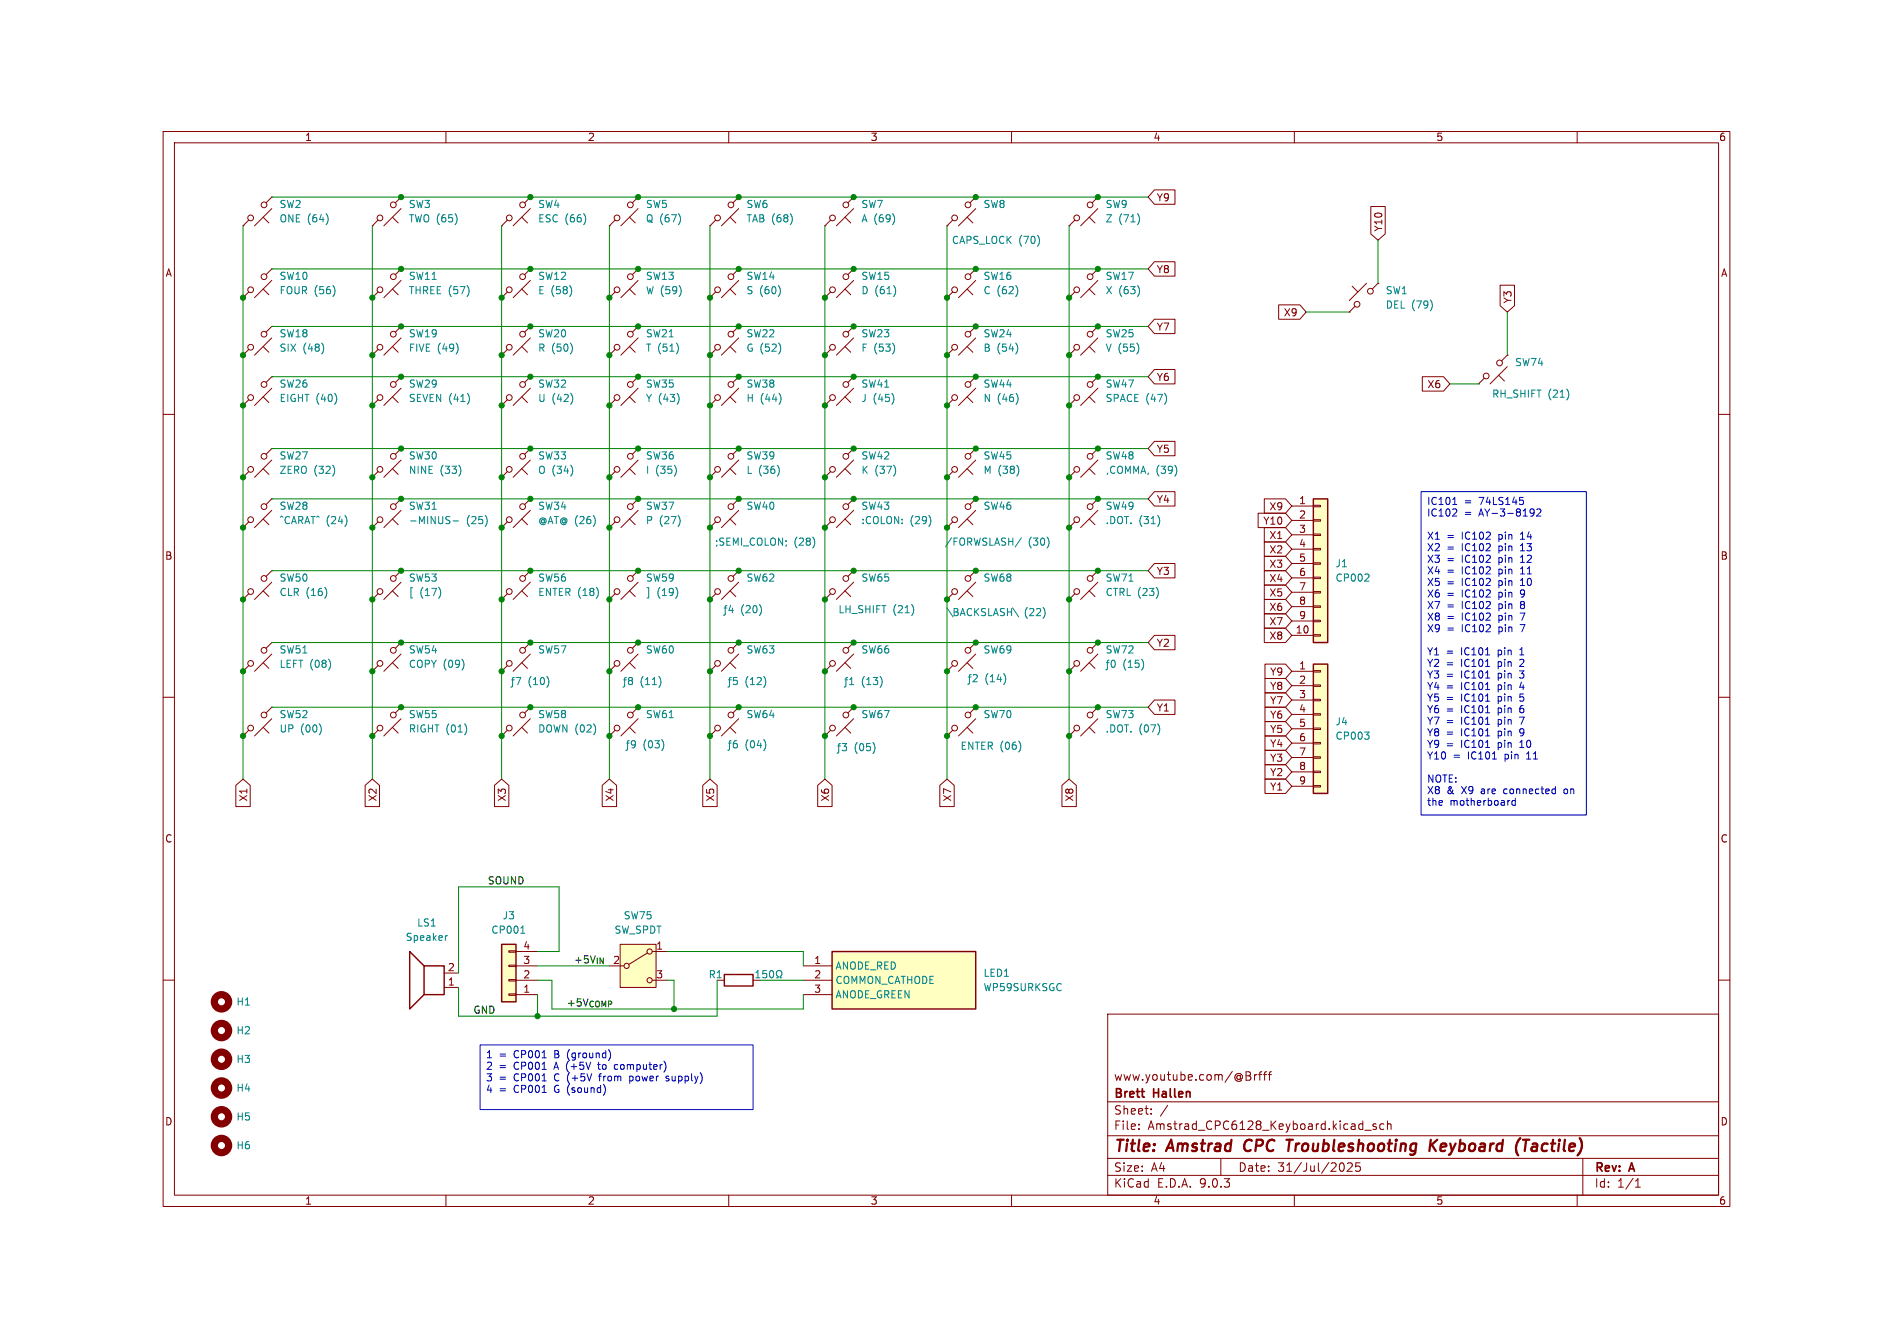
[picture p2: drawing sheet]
<svg xmlns="http://www.w3.org/2000/svg" width="297mm" height="210mm" viewBox="0 0 297 210" stroke-linecap="round" stroke-linejoin="round" font-family="sans-serif">
<defs><g id="words">
<g font-size="2.5" fill="#840000">
<text x="174.7" y="181.2">Title:</text>
<text x="183.3" y="181.2">Amstrad</text>
<text x="196" y="181.2">CPC</text>
<text x="203.4" y="181.2">Troubleshooting</text>
<text x="226.5" y="181.2">Keyboard</text>
<text x="240.7" y="181.2">(Tactile)</text>
</g>
<g font-size="1.9" fill="#840000">
<text x="174.7" y="172.6">Brett</text>
<text x="174.7" y="169.7">www.youtube.com/@Brfff</text>
<text x="181.1" y="172.6">Hallen</text>
<text x="174.7" y="177.4">File:</text>
<text x="174.7" y="175.1">Sheet:</text>
<text x="180.1" y="177.4">Amstrad_CPC6128_Keyboard.kicad_sch</text>
<text x="174.7" y="184">Size:</text>
<text x="180.6" y="184">A4</text>
<text x="194.2" y="184">Date:</text>
<text x="200.5" y="184">31/Jul/2025</text>
<text x="250.1" y="184.2">Rev:</text>
<text x="255.8" y="184.2">A</text>
<text x="174.7" y="186.5">KiCad</text>
<text x="181.6" y="186.5">E.D.A.</text>
<text x="188.3" y="186.5">9.0.3</text>
<text x="250.1" y="186.5">Id:</text>
<text x="253.8" y="186.5">1/1</text>
</g>
<g font-size="1.6" fill="#840000">
<text x="47.8" y="22.3">1</text>
<text x="92.2" y="22.3">2</text>
<text x="136.5" y="22.3">3</text>
<text x="180.9" y="22.3">4</text>
<text x="225.3" y="22.3">5</text>
<text x="269.7" y="22.3">6</text>
<text x="181.4" y="31.8">Y9</text>
<text x="217.1" y="36.4" transform="rotate(-90 217.1 36.4)">Y10</text>
<text x="25.9" y="43.6">A</text>
<text x="181.4" y="43">Y8</text>
<text x="237.4" y="47.7" transform="rotate(-90 237.4 47.7)">Y3</text>
<text x="270" y="43.6">A</text>
<text x="181.4" y="52.1">Y7</text>
<text x="201.4" y="49.8">X9</text>
<text x="181.4" y="59.9">Y6</text>
<text x="223.9" y="61.1">X6</text>
<text x="181.4" y="71.2">Y5</text>
<text x="181.4" y="79.1">Y4</text>
<text x="198.1" y="82.5">Y10</text>
<text x="199.1" y="80.2">X9</text>
<text x="203.8" y="79.2">1</text>
<text x="203.8" y="81.4">2</text>
<text x="203.8" y="83.7">3</text>
<text x="25.8" y="88">B</text>
<text x="199.1" y="87">X2</text>
<text x="199.1" y="89.3">X3</text>
<text x="199.1" y="84.7">X1</text>
<text x="203.8" y="85.9">4</text>
<text x="203.8" y="88.2">5</text>
<text x="269.9" y="88">B</text>
<text x="181.4" y="90.4">Y3</text>
<text x="199.1" y="93.8">X5</text>
<text x="199.1" y="91.5">X4</text>
<text x="203.8" y="90.4">6</text>
<text x="203.8" y="92.7">7</text>
<text x="203.8" y="94.9">8</text>
<text x="181.4" y="101.7">Y2</text>
<text x="199.1" y="96">X6</text>
<text x="199.1" y="100.5">X8</text>
<text x="199.1" y="98.3">X7</text>
<text x="203.2" y="99.5">10</text>
<text x="203.8" y="97.2">9</text>
<text x="199.2" y="106.2">Y9</text>
<text x="203.8" y="105.1">1</text>
<text x="203.8" y="107.3">2</text>
<text x="181.4" y="111.8">Y1</text>
<text x="199.2" y="108.4">Y8</text>
<text x="199.2" y="112.9">Y6</text>
<text x="199.2" y="110.7">Y7</text>
<text x="203.8" y="109.6">3</text>
<text x="203.8" y="111.8">4</text>
<text x="199.2" y="119.7">Y3</text>
<text x="199.2" y="117.4">Y4</text>
<text x="199.2" y="115.2">Y5</text>
<text x="203.8" y="114.1">5</text>
<text x="203.8" y="116.4">6</text>
<text x="203.8" y="118.6">7</text>
<text x="39" y="125.8" transform="rotate(-90 39 125.8)">X1</text>
<text x="59.3" y="125.8" transform="rotate(-90 59.3 125.8)">X2</text>
<text x="79.6" y="125.8" transform="rotate(-90 79.6 125.8)">X3</text>
<text x="96.5" y="125.8" transform="rotate(-90 96.5 125.8)">X4</text>
<text x="112.2" y="125.8" transform="rotate(-90 112.2 125.8)">X5</text>
<text x="130.3" y="125.8" transform="rotate(-90 130.3 125.8)">X6</text>
<text x="149.4" y="125.8" transform="rotate(-90 149.4 125.8)">X7</text>
<text x="168.6" y="125.8" transform="rotate(-90 168.6 125.8)">X8</text>
<text x="199.2" y="121.9">Y2</text>
<text x="199.2" y="124.2">Y1</text>
<text x="203.8" y="120.9">8</text>
<text x="203.8" y="123.1">9</text>
<text x="25.8" y="132.4">C</text>
<text x="269.9" y="132.4">C</text>
<text x="82" y="149">4</text>
<text x="102.9" y="149">1</text>
<text x="70.2" y="154.7">1</text>
<text x="70.2" y="152.4">2</text>
<text x="82" y="155.8">1</text>
<text x="82" y="153.6">2</text>
<text x="82" y="151.3">3</text>
<text x="102.9" y="153.6">3</text>
<text x="127.7" y="151.3">1</text>
<text x="127.7" y="153.6">2</text>
<text x="127.7" y="155.8">3</text>
<text x="25.8" y="176.7">D</text>
<text x="269.9" y="176.7">D</text>
<text x="47.8" y="189.2">1</text>
<text x="92.2" y="189.2">2</text>
<text x="136.5" y="189.2">3</text>
<text x="180.9" y="189.2">4</text>
<text x="225.3" y="189.2">5</text>
<text x="269.7" y="189.2">6</text>
</g>
<g font-size="1.6" fill="#008484">
<text x="43.8" y="32.8">SW2</text>
<text x="43.8" y="35.1">ONE (64)</text>
<text x="64.1" y="35.1">TWO (65)</text>
<text x="64.1" y="32.8">SW3</text>
<text x="84.4" y="35.1">ESC (66)</text>
<text x="84.4" y="32.8">SW4</text>
<text x="101.3" y="35.1">Q (67)</text>
<text x="101.3" y="32.8">SW5</text>
<text x="117" y="32.8">SW6</text>
<text x="117" y="35.1">TAB (68)</text>
<text x="135.1" y="32.8">SW7</text>
<text x="135.1" y="35.1">A (69)</text>
<text x="154.2" y="32.8">SW8</text>
<text x="173.4" y="35.1">Z</text>
<text x="173.4" y="32.8">SW9</text>
<text x="175.5" y="35.1">(71)</text>
<text x="149.3" y="38.4">CAPS_LOCK</text>
<text x="159.8" y="38.4">(70)</text>
<text x="43.8" y="44.1">SW10</text>
<text x="43.8" y="46.3">FOUR (56)</text>
<text x="64.1" y="44.1">SW11</text>
<text x="64.1" y="46.3">THREE (57)</text>
<text x="84.4" y="44.1">SW12</text>
<text x="84.4" y="46.3">E (58)</text>
<text x="101.3" y="44.1">SW13</text>
<text x="101.3" y="46.3">W (59)</text>
<text x="117" y="44.1">SW14</text>
<text x="117" y="46.3">S (60)</text>
<text x="135.1" y="44.1">SW15</text>
<text x="135.1" y="46.3">D (61)</text>
<text x="154.2" y="44.1">SW16</text>
<text x="154.2" y="46.3">C (62)</text>
<text x="173.4" y="44.1">SW17</text>
<text x="173.4" y="46.3">X (63)</text>
<text x="217.4" y="46.3">SW1</text>
<text x="43.8" y="53.1">SW18</text>
<text x="64.1" y="53.1">SW19</text>
<text x="84.4" y="53.1">SW20</text>
<text x="101.3" y="53.1">SW21</text>
<text x="117" y="53.1">SW22</text>
<text x="135.1" y="53.1">SW23</text>
<text x="154.2" y="53.1">SW24</text>
<text x="173.4" y="53.1">SW25</text>
<text x="217.4" y="48.6">DEL (79)</text>
<text x="43.8" y="55.4">SIX</text>
<text x="47.5" y="55.4">(48)</text>
<text x="64.1" y="55.4">FIVE (49)</text>
<text x="84.4" y="55.4">R (50)</text>
<text x="101.3" y="55.4">T (51)</text>
<text x="117" y="55.4">G (52)</text>
<text x="135.1" y="55.4">F (53)</text>
<text x="154.2" y="55.4">B</text>
<text x="156.4" y="55.4">(54)</text>
<text x="173.4" y="55.4">V (55)</text>
<text x="237.7" y="57.6">SW74</text>
<text x="43.8" y="61">SW26</text>
<text x="43.8" y="63.2">EIGHT (40)</text>
<text x="64.1" y="61">SW29</text>
<text x="64.1" y="63.2">SEVEN (41)</text>
<text x="84.4" y="61">SW32</text>
<text x="84.4" y="63.2">U (42)</text>
<text x="101.3" y="61">SW35</text>
<text x="101.3" y="63.2">Y (43)</text>
<text x="117" y="61">SW38</text>
<text x="117" y="63.2">H (44)</text>
<text x="135.1" y="61">SW41</text>
<text x="135.1" y="63.2">J</text>
<text x="137" y="63.2">(45)</text>
<text x="154.2" y="61">SW44</text>
<text x="154.2" y="63.2">N (46)</text>
<text x="173.4" y="61">SW47</text>
<text x="173.4" y="63.2">SPACE (47)</text>
<text x="234" y="62.6">RH_SHIFT</text>
<text x="242.9" y="62.6">(21)</text>
<text x="43.8" y="72.3">SW27</text>
<text x="43.8" y="74.5">ZERO (32)</text>
<text x="64.1" y="72.3">SW30</text>
<text x="64.1" y="74.5">NINE</text>
<text x="69" y="74.5">(33)</text>
<text x="84.4" y="72.3">SW33</text>
<text x="84.4" y="74.5">O (34)</text>
<text x="101.3" y="72.3">SW36</text>
<text x="101.3" y="74.5">I</text>
<text x="102.8" y="74.5">(35)</text>
<text x="117" y="72.3">SW39</text>
<text x="117" y="74.5">L (36)</text>
<text x="135.1" y="72.3">SW42</text>
<text x="135.1" y="74.5">K</text>
<text x="137.2" y="74.5">(37)</text>
<text x="154.2" y="72.3">SW45</text>
<text x="154.2" y="74.5">M (38)</text>
<text x="173.4" y="72.3">SW48</text>
<text x="173.4" y="74.5">,COMMA, (39)</text>
<text x="43.8" y="80.2">SW28</text>
<text x="43.8" y="82.4">^CARAT^ (24)</text>
<text x="64.1" y="80.2">SW31</text>
<text x="64.1" y="82.4">-MINUS-</text>
<text x="73.2" y="82.4">(25)</text>
<text x="84.4" y="80.2">SW34</text>
<text x="84.4" y="82.4">@AT@ (26)</text>
<text x="101.3" y="80.2">SW37</text>
<text x="101.3" y="82.4">P</text>
<text x="103.4" y="82.4">(27)</text>
<text x="117" y="80.2">SW40</text>
<text x="135.1" y="80.2">SW43</text>
<text x="135.1" y="82.4">:COLON:</text>
<text x="142.8" y="82.4">(29)</text>
<text x="154.2" y="80.2">SW46</text>
<text x="173.4" y="80.2">SW49</text>
<text x="173.4" y="82.4">.DOT. (31)</text>
<text x="112.1" y="85.8">;SEMI_COLON;</text>
<text x="124.6" y="85.8">(28)</text>
<text x="148.2" y="85.8">/FORWSLASH/</text>
<text x="161.3" y="85.8">(30)</text>
<text x="209.5" y="89.2">J1</text>
<text x="43.8" y="91.4">SW50</text>
<text x="43.8" y="93.7">CLR (16)</text>
<text x="64.1" y="91.4">SW53</text>
<text x="64.1" y="93.7">[</text>
<text x="65.9" y="93.7">(17)</text>
<text x="84.4" y="91.4">SW56</text>
<text x="84.4" y="93.7">ENTER (18)</text>
<text x="101.3" y="91.4">SW59</text>
<text x="101.3" y="93.7">]</text>
<text x="103.1" y="93.7">(19)</text>
<text x="117" y="91.4">SW62</text>
<text x="135.1" y="91.4">SW65</text>
<text x="154.2" y="91.4">SW68</text>
<text x="173.4" y="91.4">SW71</text>
<text x="173.4" y="93.7">CTRL (23)</text>
<text x="209.5" y="91.4">CP002</text>
<text x="116.3" y="96.4">4</text>
<text x="131.5" y="96.4">LH_SHIFT</text>
<text x="140.1" y="96.4">(21)</text>
<text x="148.6" y="96.8">\BACKSLASH\</text>
<text x="160.7" y="96.8">(22)</text>
<text x="43.8" y="102.7">SW51</text>
<text x="43.8" y="105">LEFT (08)</text>
<text x="64.1" y="102.7">SW54</text>
<text x="64.1" y="105">COPY (09)</text>
<text x="83" y="107.7">7</text>
<text x="84.4" y="102.7">SW57</text>
<text x="100.5" y="107.7">8</text>
<text x="101.3" y="102.7">SW60</text>
<text x="117" y="107.7">5</text>
<text x="117" y="102.7">SW63</text>
<text x="135.1" y="102.7">SW66</text>
<text x="135.3" y="107.7">1</text>
<text x="154.2" y="102.7">SW69</text>
<text x="154.6" y="107.2">2</text>
<text x="173.4" y="102.7">SW72</text>
<text x="176.3" y="105">0</text>
<text x="43.8" y="112.8">SW52</text>
<text x="64.1" y="112.8">SW55</text>
<text x="84.4" y="112.8">SW58</text>
<text x="101.3" y="112.8">SW61</text>
<text x="117" y="112.8">SW64</text>
<text x="135.1" y="112.8">SW67</text>
<text x="154.2" y="112.8">SW70</text>
<text x="173.4" y="112.8">SW73</text>
<text x="209.5" y="114">J4</text>
<text x="43.8" y="115.1">UP</text>
<text x="47.1" y="115.1">(00)</text>
<text x="64.1" y="115.1">RIGHT (01)</text>
<text x="84.4" y="115.1">DOWN (02)</text>
<text x="101" y="117.6">9</text>
<text x="117" y="117.6">6</text>
<text x="134.1" y="118">3</text>
<text x="150.6" y="117.8">ENTER (06)</text>
<text x="173.4" y="115.1">.DOT. (07)</text>
<text x="209.5" y="116.2">CP003</text>
<text x="63.6" y="147.8">Speaker</text>
<text x="65.4" y="145.5">LS1</text>
<text x="77" y="146.7">CP001</text>
<text x="78.8" y="144.4">J3</text>
<text x="96.3" y="146.7">SW_SPDT</text>
<text x="97.8" y="144.4">SW75</text>
<text x="111.1" y="153.6">R1</text>
<text x="118.3" y="153.6">þÿ 1</text>
<text x="121.7" y="153.6">5</text>
<text x="131" y="152.3">ANODE_RED</text>
<text x="131" y="154.5">COMMON_CATHODE</text>
<text x="154.2" y="155.7">WP59SURKSGC</text>
<text x="154.2" y="153.4">LED1</text>
<text x="37" y="157.9">H1</text>
<text x="131" y="156.8">ANODE_GREEN</text>
<text x="37" y="166.9">H3</text>
<text x="37" y="162.4">H2</text>
<text x="37" y="171.5">H4</text>
<text x="37" y="176">H5</text>
<text x="37" y="180.5">H6</text>
</g>
<g font-size="1.6" fill="#0000c2">
<text x="223.8" y="79.5">IC101</text>
<text x="223.8" y="81.3">IC102</text>
<text x="229.8" y="79.5">=</text>
<text x="229.8" y="81.3">=</text>
<text x="232.2" y="79.5">74LS145</text>
<text x="232.2" y="81.3">AY-3-8192</text>
<text x="223.8" y="85">X1</text>
<text x="223.8" y="86.8">X2</text>
<text x="223.8" y="88.6">X3</text>
<text x="227" y="85">=</text>
<text x="227" y="86.8">=</text>
<text x="227" y="88.6">=</text>
<text x="229.5" y="85">IC102</text>
<text x="229.5" y="86.8">IC102</text>
<text x="229.5" y="88.6">IC102</text>
<text x="235.4" y="85">pin</text>
<text x="235.4" y="86.8">pin</text>
<text x="235.4" y="88.6">pin</text>
<text x="239" y="85">14</text>
<text x="239" y="86.8">13</text>
<text x="239" y="88.6">12</text>
<text x="223.8" y="90.4">X4</text>
<text x="223.8" y="92.2">X5</text>
<text x="223.8" y="94">X6</text>
<text x="223.8" y="95.8">X7</text>
<text x="227" y="90.4">=</text>
<text x="227" y="92.2">=</text>
<text x="227" y="94">=</text>
<text x="227" y="95.8">=</text>
<text x="229.5" y="90.4">IC102</text>
<text x="229.5" y="92.2">IC102</text>
<text x="229.5" y="94">IC102</text>
<text x="229.5" y="95.8">IC102</text>
<text x="235.4" y="90.4">pin</text>
<text x="235.4" y="92.2">pin</text>
<text x="235.4" y="94">pin</text>
<text x="235.4" y="95.8">pin</text>
<text x="239" y="90.4">11</text>
<text x="239" y="92.2">10</text>
<text x="239" y="94">9</text>
<text x="239" y="95.8">8</text>
<text x="223.8" y="97.7">X8</text>
<text x="223.8" y="99.5">X9</text>
<text x="227" y="97.7">=</text>
<text x="227" y="99.5">=</text>
<text x="229.5" y="97.7">IC102</text>
<text x="229.5" y="99.5">IC102</text>
<text x="235.4" y="97.7">pin</text>
<text x="235.4" y="99.5">pin</text>
<text x="239" y="97.7">7</text>
<text x="239" y="99.5">7</text>
<text x="223.8" y="103.1">Y1</text>
<text x="223.8" y="104.9">Y2</text>
<text x="223.8" y="106.7">Y3</text>
<text x="226.9" y="103.1">=</text>
<text x="226.9" y="104.9">=</text>
<text x="226.9" y="106.7">=</text>
<text x="229.4" y="103.1">IC101</text>
<text x="229.4" y="104.9">IC101</text>
<text x="229.4" y="106.7">IC101</text>
<text x="235.3" y="103.1">pin</text>
<text x="235.3" y="104.9">pin</text>
<text x="235.3" y="106.7">pin</text>
<text x="238.9" y="103.1">1</text>
<text x="238.9" y="104.9">2</text>
<text x="238.9" y="106.7">3</text>
<text x="223.8" y="108.5">Y4</text>
<text x="223.8" y="110.4">Y5</text>
<text x="223.8" y="112.2">Y6</text>
<text x="223.8" y="114">Y7</text>
<text x="226.9" y="108.5">=</text>
<text x="226.9" y="110.4">=</text>
<text x="226.9" y="112.2">=</text>
<text x="226.9" y="114">=</text>
<text x="229.4" y="108.5">IC101</text>
<text x="229.4" y="110.4">IC101</text>
<text x="229.4" y="112.2">IC101</text>
<text x="229.4" y="114">IC101</text>
<text x="235.3" y="108.5">pin</text>
<text x="235.3" y="110.4">pin</text>
<text x="235.3" y="112.2">pin</text>
<text x="235.3" y="114">pin</text>
<text x="238.9" y="108.5">4</text>
<text x="238.9" y="110.4">5</text>
<text x="238.9" y="112.2">6</text>
<text x="238.9" y="114">7</text>
<text x="223.8" y="115.8">Y8</text>
<text x="223.8" y="117.6">Y9</text>
<text x="223.8" y="119.4">Y10</text>
<text x="226.9" y="115.8">=</text>
<text x="226.9" y="117.6">=</text>
<text x="228" y="119.4">=</text>
<text x="229.4" y="115.8">IC101</text>
<text x="229.4" y="117.6">IC101</text>
<text x="230.4" y="119.4">IC101</text>
<text x="235.3" y="115.8">pin</text>
<text x="235.3" y="117.6">pin</text>
<text x="236.3" y="119.4">pin</text>
<text x="238.9" y="115.8">9</text>
<text x="238.9" y="117.6">10</text>
<text x="240" y="119.4">11</text>
<text x="223.8" y="123.1">NOTE:</text>
<text x="223.8" y="124.9">X8</text>
<text x="227" y="124.9">&amp;</text>
<text x="229.5" y="124.9">X9</text>
<text x="232.6" y="124.9">are</text>
<text x="236.4" y="124.9">connected</text>
<text x="246" y="124.9">on</text>
<text x="223.8" y="126.7">the</text>
<text x="227.5" y="126.7">motherboard</text>
<text x="76.2" y="166.3">1</text>
<text x="78.3" y="166.3">=</text>
<text x="80.7" y="166.3">CP001</text>
<text x="87.2" y="166.3">B</text>
<text x="89.4" y="166.3">(ground)</text>
<text x="76.2" y="168.1">2</text>
<text x="76.2" y="169.9">3</text>
<text x="76.2" y="171.7">4</text>
<text x="78.3" y="168.1">=</text>
<text x="78.3" y="169.9">=</text>
<text x="78.3" y="171.7">=</text>
<text x="80.7" y="168.1">CP001</text>
<text x="80.7" y="169.9">CP001</text>
<text x="80.7" y="171.7">CP001</text>
<text x="87.2" y="168.1">A (+5V</text>
<text x="87.2" y="169.9">C (+5V</text>
<text x="87.2" y="171.7">G (sound)</text>
<text x="94.5" y="168.1">to</text>
<text x="94.6" y="169.9">from</text>
<text x="97.2" y="168.1">computer)</text>
<text x="99.5" y="169.9">power</text>
<text x="105.5" y="169.9">supply)</text>
</g>
<g font-size="1.6">
<text x="76.5" y="138.8">SOUND</text>
<text x="90" y="151.2">+5V_{IN}2</text>
<text x="74.2" y="159.1">GND</text>
<text x="88.9" y="158">+5V_{COMP}</text>
</g>
</g></defs>
<g fill="none" stroke="#840000" stroke-width=".16">
<path d="M25.6 20.6h245.8v168.7h-245.8zM27.4 22.4h242.3v165.1h-242.3zM70 20.6v1.8M114.3 20.6v1.8M129.4 35.4h.1M130.3 34.5l-.9 .9M132.6 34.1l.9 .9M133.9 30.9l-.9 .9M133.9 30.9h.1M133.9 32.7l-2.7 2.7M158.7 20.6v1.8M203.1 20.6v1.8"/>
<path d="M247.5 20.6v1.8M38.1 55.7h.1M39 54.8l-.9 .9M41.3 54.4l.9 .9M42.6 51.2l-.9 .9M42.6 51.2h.1M42.6 53l-2.7 2.7M133.9 59.1l-.9 .9M133.9 59.1h.1M25.6 65h1.8M58.4 74.9h.1M59.3 74l-.9 .9"/>
<path d="M61.6 73.5l.9 .9M62.9 70.4l-.9 .9M62.9 70.4h.1M62.9 72.2l-2.7 2.7M78.7 74.9h.1M79.6 74l-.9 .9M81.9 73.5l.9 .9M83.2 70.4l-.9 .9M83.2 70.4h.1M83.2 72.2l-2.7 2.7M129.4 63.6h.1M130.3 62.7l-.9 .9"/>
<path d="M132.6 62.3l.9 .9M133.9 60.9l-2.7 2.7M269.7 65h1.7M25.6 109.4h1.8M269.7 109.4h1.7M25.6 153.8h1.8M173.8 159.1h95.9v28.4h-95.9zM269.7 153.8h1.7M173.8 178.2h95.9M173.8 172.9h95.9M178.7 177.1v.1M178.7 176.4v.1"/>
<path d="M180.6 174.7v.1M180.6 174v.1M183.2 173.4l-1.1 1.7M196.2 168.9v.4M196.9 168.6v.9M197.2 168.6h-.2l-.1 .2M197.5 168.6h.5M198 168.1l-.3 .2v1.2M198.2 168.6h.6M198.8 168.1l-.4 .2v1.2M199 168.6h.5M199.5 168.1l-.3 .2v1.2"/>
<path d="M214.2 177.3h1M215.9 176.4l-.3-.1-.2 .2 .1 .2 .4 .1v.3h-.5M217.1 176.4l-.3-.1-.3 .3v.3l.1 .2h.5M217.7 176.4l.2-.1 .3 .1 .1 .8M217.7 175.9v1.3M70 187.5v1.8M114.3 187.5v1.8M158.7 187.5v1.8M173.8 184.4h95.9M173.8 181.7h95.9M191.6 181.7v2.7M203.1 187.5v1.8"/>
<path d="M210.8 182.6l.1 .6-.1 .4-.2 .2M212.1 182.6v.4l-.7 .8h.8M212.8 182.4l-.1 .7 .2-.2 .4 .1 .2 .5-.3 .3-.5-.2M247.5 187.5v1.8M248.4 181.7v5.8M256.6 186.2h.8M256.6 185.3l.4-.4v1.3"/>
<circle cx="130.6" cy="34.2" r=".45"/>
<circle cx="132.7" cy="32.1" r=".45"/>
<circle cx="39.3" cy="54.5" r=".45"/>
<circle cx="41.4" cy="52.4" r=".45"/>
<circle cx="59.6" cy="73.6" r=".45"/>
<circle cx="61.7" cy="71.6" r=".45"/>
<circle cx="79.9" cy="73.6" r=".45"/>
<circle cx="82" cy="71.6" r=".45"/>
<circle cx="130.6" cy="62.4" r=".45"/>
<circle cx="132.7" cy="60.3" r=".45"/>
</g>
<path d="M195.4 179.2a1.22 1.22 0 0 0-.1 1.1M201.9 178.8h1M202.4 178.8l-.3 1.8M224.5 178.8l-.2 1.8M224.7 179.6l.6 1M225.5 178.8l-1.1 1M238.6 178.5l-.1 .1M239 178.8h1M239.5 178.8l-.2 1.8" fill="none" stroke="#840000" stroke-width=".36"/>
<path d="M140.3 33.8l.1 .5-.1 .6M50.7 54.1l.1 .5-.1 .6M72.2 73.3l.1 .4-.1 .7M89.8 73.3l.1 .4-.1 .7M140.2 62l.1 .5-.1 .6" fill="none" stroke="#008484" stroke-width=".16"/>
<path d="M130.6 149.3h22.5v9h-22.5z" fill="#ffffc2"/>
<path d="M130.6 149.3h22.5v9h-22.5z" fill="none" stroke="#840000" stroke-width=".23"/>
<g fill="none" stroke="#840000" stroke-width=".16">
<path d="M38.1 35.4h.1M39 34.5l-.9 .9M41.3 34.1l.9 .9M42.6 30.9l-.9 .9M42.6 30.9h.1M42.6 32.7l-2.7 2.7M58.4 35.4h.1M59.3 34.5l-.9 .9M61.6 34.1l.9 .9M62.9 30.9l-.9 .9M62.9 30.9h.1M62.9 32.7l-2.7 2.7"/>
<path d="M78.7 35.4h.1M79.6 34.5l-.9 .9M81.9 34.1l.9 .9M83.2 30.9l-.9 .9M83.2 30.9h.1M83.2 32.7l-2.7 2.7M95.6 35.4h.1M96.5 34.5l-.9 .9M98.8 34.1l.9 .9M100.1 30.9l-.9 .9M100.1 30.9h.1M100.1 32.7l-2.7 2.7"/>
<path d="M111.4 35.4h.1M112.3 34.5l-.9 .9M114.6 34.1l.9 .9M115.9 30.9l-.9 .9M115.9 30.9h.1M115.9 32.7l-2.7 2.7M167.8 35.4h.1M168.7 34.5l-.9 .9M170.9 34.1l.9 .9M172.3 30.9l-.9 .9M172.3 30.9h.1M172.3 32.7l-2.7 2.7"/>
<path d="M38.1 46.7h.1M39 45.8l-.9 .9M41.3 45.3l.9 .9M42.6 59.1l-.9 .9M42.6 59.1h.1M42.6 42.2l-.9 .9M42.6 42.2h.1M42.6 44l-2.7 2.7M58.4 55.7h.1M58.4 46.7h.1M59.3 54.8l-.9 .9M59.3 45.8l-.9 .9"/>
<path d="M61.6 54.4l.9 .9M61.6 45.3l.9 .9M62.9 51.2l-.9 .9M62.9 51.2h.1M62.9 42.2l-.9 .9M62.9 42.2h.1M62.9 53l-2.7 2.7M62.9 44l-2.7 2.7M78.7 46.7h.1M78.7 55.7h.1M79.6 45.8l-.9 .9M79.6 54.8l-.9 .9"/>
<path d="M81.9 45.3l.9 .9M81.9 54.4l.9 .9M83.2 42.2l-.9 .9M83.2 42.2h.1M83.2 51.2l-.9 .9M83.2 51.2h.1M83.2 44l-2.7 2.7M83.2 53l-2.7 2.7M95.6 46.7h.1M95.6 55.7h.1M96.5 45.8l-.9 .9M96.5 54.8l-.9 .9"/>
<path d="M98.8 45.3l.9 .9M98.8 54.4l.9 .9M100.1 42.2l-.9 .9M100.1 42.2h.1M100.1 51.2l-.9 .9M100.1 51.2h.1M100.1 44l-2.7 2.7M100.1 53l-2.7 2.7M111.4 46.7h.1M111.4 55.7h.1M112.3 45.8l-.9 .9M112.3 54.8l-.9 .9"/>
<path d="M114.6 45.3l.9 .9M114.6 54.4l.9 .9M115.9 42.2l-.9 .9M115.9 42.2h.1M115.9 51.2l-.9 .9M115.9 51.2h.1M115.9 59.1l-.9 .9M115.9 59.1h.1M115.9 44l-2.7 2.7M115.9 53l-2.7 2.7M129.4 55.7h.1M129.4 46.7h.1"/>
<path d="M130.3 54.8l-.9 .9M130.3 45.8l-.9 .9M132.6 54.4l.9 .9M132.6 45.3l.9 .9M133.9 51.2l-.9 .9M133.9 51.2h.1M133.9 42.2l-.9 .9M133.9 42.2h.1M133.9 53l-2.7 2.7M133.9 44l-2.7 2.7M148.6 55.7h.1M149.5 54.8l-.9 .9"/>
<path d="M151.8 54.4l.9 .9M153.1 51.2l-.9 .9M153.1 51.2h.1M153.1 59.1l-.9 .9M153.1 59.1h.1M153.1 53l-2.7 2.7M167.8 55.7h.1M167.8 46.7h.1M168.7 54.8l-.9 .9M168.7 45.8l-.9 .9M170.9 54.4l.9 .9M170.9 45.3l.9 .9"/>
<path d="M172.3 59.1l-.9 .9M172.3 59.1h.1M172.3 51.2l-.9 .9M172.3 51.2h.1M172.3 42.2l-.9 .9M172.3 42.2h.1M172.3 53l-2.7 2.7M172.3 44l-2.7 2.7M38.1 63.6h.1M39 62.7l-.9 .9M41.3 62.3l.9 .9M42.6 60.9l-2.7 2.7"/>
<path d="M62.9 78.3l-.9 .9M62.9 78.3h.1M111.4 63.6h.1M112.3 62.7l-.9 .9M114.6 62.3l.9 .9M115.9 78.3l-.9 .9M115.9 78.3h.1M115.9 60.9l-2.7 2.7M129.4 74.9h.1M130.3 74l-.9 .9M132.6 73.5l.9 .9M133.9 78.3l-.9 .9"/>
<path d="M133.9 78.3h.1M133.9 70.4l-.9 .9M133.9 70.4h.1M133.9 72.2l-2.7 2.7M148.6 74.9h.1M148.6 63.6h.1M149.5 74l-.9 .9M149.5 62.7l-.9 .9M151.8 73.5l.9 .9M151.8 62.3l.9 .9M153.1 78.3l-.9 .9M153.1 78.3h.1"/>
<path d="M153.1 70.4l-.9 .9M153.1 70.4h.1M153.1 60.9l-2.7 2.7M153.1 72.2l-2.7 2.7M167.8 63.6h.1M167.8 74.9h.1M168.7 62.7l-.9 .9M168.7 74l-.9 .9M170.9 62.3l.9 .9M170.9 73.5l.9 .9M172.3 78.3l-.9 .9M172.3 78.3h.1"/>
<path d="M172.3 70.4l-.9 .9M172.3 70.4h.1M172.3 72.2l-2.7 2.7M172.3 60.9l-2.7 2.7M38.1 94h.1M39 93.1l-.9 .9M41.3 92.7l.9 .9M42.6 89.5l-.9 .9M42.6 89.5h.1M42.6 91.3l-2.7 2.7M58.4 94h.1M58.4 82.8h.1"/>
<path d="M59.3 93.1l-.9 .9M59.3 81.9l-.9 .9M61.6 92.7l.9 .9M61.6 81.4l.9 .9M62.9 89.5l-.9 .9M62.9 89.5h.1M62.9 91.3l-2.7 2.7M62.9 80.1l-2.7 2.7M78.7 94h.1M79.6 93.1l-.9 .9M81.9 92.7l.9 .9M83.2 89.5l-.9 .9"/>
<path d="M83.2 89.5h.1M83.2 91.3l-2.7 2.7M95.6 94h.1M96.5 93.1l-.9 .9M98.8 92.7l.9 .9M100.1 89.5l-.9 .9M100.1 89.5h.1M100.1 91.3l-2.7 2.7M111.4 82.8h.1M111.4 94h.1M112.3 81.9l-.9 .9M112.3 93.1l-.9 .9"/>
<path d="M114.6 81.4l.9 .9M114.6 92.7l.9 .9M115.9 89.5l-.9 .9M115.9 89.5h.1M115.9 80.1l-2.7 2.7M115.9 91.3l-2.7 2.7M129.4 82.8h.1M130.3 81.9l-.9 .9M132.6 81.4l.9 .9M133.9 80.1l-2.7 2.7M148.6 94h.1M148.6 82.8h.1"/>
<path d="M149.5 93.1l-.9 .9M149.5 81.9l-.9 .9M151.8 92.7l.9 .9M151.8 81.4l.9 .9M153.1 89.5l-.9 .9M153.1 89.5h.1M153.1 91.3l-2.7 2.7M153.1 80.1l-2.7 2.7M167.8 94h.1M167.8 82.8h.1M168.7 93.1l-.9 .9M168.7 81.9l-.9 .9"/>
<path d="M170.9 92.7l.9 .9M170.9 81.4l.9 .9M172.3 89.5l-.9 .9M172.3 89.5h.1M172.3 91.3l-2.7 2.7M172.3 80.1l-2.7 2.7M38.1 105.3h.1M38.1 115.5h.1M39 104.4l-.9 .9M39 114.6l-.9 .9M41.3 104l.9 .9M41.3 114.1l.9 .9"/>
<path d="M42.6 100.8l-.9 .9M42.6 100.8h.1M42.6 110.9l-.9 .9M42.6 110.9h.1M42.6 102.6l-2.7 2.7M42.6 112.8l-2.7 2.7M58.4 115.5h.1M58.4 105.3h.1M59.3 114.6l-.9 .9M59.3 104.4l-.9 .9M61.6 114.1l.9 .9M61.6 104l.9 .9"/>
<path d="M62.9 110.9l-.9 .9M62.9 110.9h.1M62.9 100.8l-.9 .9M62.9 100.8h.1M62.9 112.8l-2.7 2.7M62.9 102.6l-2.7 2.7M78.7 105.3h.1M78.7 115.5h.1M79.6 104.4l-.9 .9M79.6 114.6l-.9 .9M81.9 104l.9 .9M81.9 114.1l.9 .9"/>
<path d="M83.2 100.8l-.9 .9M83.2 100.8h.1M83.2 110.9l-.9 .9M83.2 110.9h.1M83.2 102.6l-2.7 2.7M83.2 112.8l-2.7 2.7M95.6 105.3h.1M95.6 115.5h.1M96.5 104.4l-.9 .9M96.5 114.6l-.9 .9M98.8 104l.9 .9M98.8 114.1l.9 .9"/>
<path d="M100.1 100.8l-.9 .9M100.1 100.8h.1M100.1 110.9l-.9 .9M100.1 110.9h.1M100.1 102.6l-2.7 2.7M100.1 112.8l-2.7 2.7M111.4 105.3h.1M111.4 115.5h.1M112.3 104.4l-.9 .9M112.3 114.6l-.9 .9M114.6 104l.9 .9M114.6 114.1l.9 .9"/>
<path d="M115.9 100.8l-.9 .9M115.9 100.8h.1M115.9 110.9l-.9 .9M115.9 110.9h.1M115.9 102.6l-2.7 2.7M115.9 112.8l-2.7 2.7M148.6 105.3h.1M148.6 115.5h.1M149.5 104.4l-.9 .9M149.5 114.6l-.9 .9M151.8 104l.9 .9M151.8 114.1l.9 .9"/>
<path d="M153.1 100.8l-.9 .9M153.1 100.8h.1M153.1 110.9l-.9 .9M153.1 110.9h.1M153.1 102.6l-2.7 2.7M153.1 112.8l-2.7 2.7M167.8 115.5h.1M167.8 105.3h.1M168.7 114.6l-.9 .9M168.7 104.4l-.9 .9M170.9 114.1l.9 .9M170.9 104l.9 .9"/>
<path d="M172.3 110.9l-.9 .9M172.3 110.9h.1M172.3 100.8l-.9 .9M172.3 100.8h.1M172.3 112.8l-2.7 2.7M172.3 102.6l-2.7 2.7M126.1 151.5h4.5M126.1 153.8h4.5M126.1 156h4.5"/>
<circle cx="39.3" cy="34.2" r=".45"/>
<circle cx="41.4" cy="32.1" r=".45"/>
<circle cx="59.6" cy="34.2" r=".45"/>
<circle cx="61.7" cy="32.1" r=".45"/>
<circle cx="79.9" cy="34.2" r=".45"/>
<circle cx="82" cy="32.1" r=".45"/>
<circle cx="96.8" cy="34.2" r=".45"/>
<circle cx="98.9" cy="32.1" r=".45"/>
<circle cx="112.6" cy="34.2" r=".45"/>
<circle cx="114.7" cy="32.1" r=".45"/>
<circle cx="169" cy="34.2" r=".45"/>
<circle cx="171.1" cy="32.1" r=".45"/>
<circle cx="39.3" cy="45.5" r=".45"/>
<circle cx="41.4" cy="43.4" r=".45"/>
<circle cx="59.6" cy="45.5" r=".45"/>
<circle cx="59.6" cy="54.5" r=".45"/>
<circle cx="61.7" cy="52.4" r=".45"/>
<circle cx="61.7" cy="43.4" r=".45"/>
<circle cx="79.9" cy="45.5" r=".45"/>
<circle cx="79.9" cy="54.5" r=".45"/>
<circle cx="82" cy="43.4" r=".45"/>
<circle cx="82" cy="52.4" r=".45"/>
<circle cx="96.8" cy="54.5" r=".45"/>
<circle cx="96.8" cy="45.5" r=".45"/>
<circle cx="98.9" cy="52.4" r=".45"/>
<circle cx="98.9" cy="43.4" r=".45"/>
<circle cx="112.6" cy="54.5" r=".45"/>
<circle cx="112.6" cy="45.5" r=".45"/>
<circle cx="114.7" cy="52.4" r=".45"/>
<circle cx="114.7" cy="43.4" r=".45"/>
<circle cx="130.6" cy="54.5" r=".45"/>
<circle cx="130.6" cy="45.5" r=".45"/>
<circle cx="132.7" cy="52.4" r=".45"/>
<circle cx="132.7" cy="43.4" r=".45"/>
<circle cx="149.8" cy="54.5" r=".45"/>
<circle cx="151.9" cy="52.4" r=".45"/>
<circle cx="169" cy="45.5" r=".45"/>
<circle cx="169" cy="54.5" r=".45"/>
<circle cx="171.1" cy="52.4" r=".45"/>
<circle cx="171.1" cy="43.4" r=".45"/>
<circle cx="39.3" cy="62.4" r=".45"/>
<circle cx="41.4" cy="60.3" r=".45"/>
<circle cx="61.7" cy="79.5" r=".45"/>
<circle cx="112.6" cy="62.4" r=".45"/>
<circle cx="114.7" cy="79.5" r=".45"/>
<circle cx="114.7" cy="60.3" r=".45"/>
<circle cx="130.6" cy="73.6" r=".45"/>
<circle cx="132.7" cy="71.6" r=".45"/>
<circle cx="132.7" cy="79.5" r=".45"/>
<circle cx="149.8" cy="73.6" r=".45"/>
<circle cx="149.8" cy="62.4" r=".45"/>
<circle cx="151.9" cy="71.6" r=".45"/>
<circle cx="151.9" cy="79.5" r=".45"/>
<circle cx="151.9" cy="60.3" r=".45"/>
<circle cx="169" cy="73.6" r=".45"/>
<circle cx="169" cy="62.4" r=".45"/>
<circle cx="171.1" cy="71.6" r=".45"/>
<circle cx="171.1" cy="79.5" r=".45"/>
<circle cx="171.1" cy="60.3" r=".45"/>
<circle cx="39.3" cy="92.8" r=".45"/>
<circle cx="41.4" cy="90.7" r=".45"/>
<circle cx="59.6" cy="81.5" r=".45"/>
<circle cx="59.6" cy="92.8" r=".45"/>
<circle cx="61.7" cy="90.7" r=".45"/>
<circle cx="79.9" cy="92.8" r=".45"/>
<circle cx="82" cy="90.7" r=".45"/>
<circle cx="96.8" cy="92.8" r=".45"/>
<circle cx="98.9" cy="90.7" r=".45"/>
<circle cx="112.6" cy="81.5" r=".45"/>
<circle cx="112.6" cy="92.8" r=".45"/>
<circle cx="114.7" cy="90.7" r=".45"/>
<circle cx="130.6" cy="81.5" r=".45"/>
<circle cx="149.8" cy="81.5" r=".45"/>
<circle cx="149.8" cy="92.8" r=".45"/>
<circle cx="151.9" cy="90.7" r=".45"/>
<circle cx="169" cy="92.8" r=".45"/>
<circle cx="169" cy="81.5" r=".45"/>
<circle cx="171.1" cy="90.7" r=".45"/>
<circle cx="39.3" cy="114.2" r=".45"/>
<circle cx="39.3" cy="104.1" r=".45"/>
<circle cx="41.4" cy="102" r=".45"/>
<circle cx="41.4" cy="112.2" r=".45"/>
<circle cx="59.6" cy="114.2" r=".45"/>
<circle cx="59.6" cy="104.1" r=".45"/>
<circle cx="61.7" cy="112.2" r=".45"/>
<circle cx="61.7" cy="102" r=".45"/>
<circle cx="79.9" cy="104.1" r=".45"/>
<circle cx="79.9" cy="114.2" r=".45"/>
<circle cx="82" cy="102" r=".45"/>
<circle cx="82" cy="112.2" r=".45"/>
<circle cx="96.8" cy="104.1" r=".45"/>
<circle cx="96.8" cy="114.2" r=".45"/>
<circle cx="98.9" cy="112.2" r=".45"/>
<circle cx="98.9" cy="102" r=".45"/>
<circle cx="112.6" cy="114.2" r=".45"/>
<circle cx="112.6" cy="104.1" r=".45"/>
<circle cx="114.7" cy="112.2" r=".45"/>
<circle cx="114.7" cy="102" r=".45"/>
<circle cx="149.8" cy="114.2" r=".45"/>
<circle cx="149.8" cy="104.1" r=".45"/>
<circle cx="151.9" cy="112.2" r=".45"/>
<circle cx="151.9" cy="102" r=".45"/>
<circle cx="169" cy="104.1" r=".45"/>
<circle cx="169" cy="114.2" r=".45"/>
<circle cx="171.1" cy="112.2" r=".45"/>
<circle cx="171.1" cy="102" r=".45"/>
</g>
<g fill="none" stroke="#008484" stroke-width=".16">
<path d="M51.4 33.8l.1 .5-.1 .6M71.6 33.8l.1 .5-.1 .6M91.8 33.8l.1 .5-.1 .6M106.7 33.8l.1 .5-.1 .6M124.2 33.8l.1 .5-.1 .6M178.7 33.8l.1 .5-.1 .6M52.5 45.1l.1 .4-.1 .7M71.8 54.1l.1 .5-.1 .6M73.5 45.1l.1 .4-.1 .7M89.6 45.1l.1 .4-.1 .7M89.7 54.1l.1 .5-.1 .6M106.3 54.1l.2 .5-.2 .6"/>
<path d="M106.8 45.1l.1 .4-.1 .7M122.3 45.1l.2 .4-.2 .7M122.4 54.1l.1 .5-.1 .6M140.3 54.1l.1 .5-.1 .6M140.4 45.1l.1 .4-.1 .7M159.6 54.1l.1 .5-.1 .6M178.6 54.1l.1 .5-.1 .6M178.7 45.1l.1 .4-.1 .7M52.7 62l.1 .5-.1 .6M122.5 62l.1 .5-.1 .6M140.4 73.3l.1 .4-.1 .7M159.6 62l.2 .5-.2 .6"/>
<path d="M159.8 73.3l.1 .4-.1 .7M182.9 62l.1 .5-.1 .6M184.6 73.3l.1 .4-.1 .7M51.2 92.5l.1 .4-.1 .6M69 92.5l.2 .4-.2 .6M71.1 81.7h.8M76.3 81.2l.2 .4-.2 .7M93.8 92.5l.1 .4-.1 .6M106.2 92.5l.1 .4-.1 .6M113.6 95.4h.5M114.1 95l-.3 .2v1.1l-.3 .2M114.7 95l-.3 .8h.7"/>
<path d="M114.9 95.4v.7M117 96.1h.7M117.7 95.1v.4M118.3 95.1l.1-.1a.6 .6 0 0 1 .4 .6 .6 .6 0 0 1-.4 .5l-.1-.1-.2-.3zM119.2 94.8a1.29 1.29 0 0 1 0 1.8M127.7 84.6l.1 .4-.1 .6M146 81.2l.1 .4-.1 .7M158.9 95.3l1 1.5M160.3 84.4l-1 1.4M163.9 95.6l.1 .4-.1 .7M164.5 84.6l.1 .4-.1 .6M181.7 92.5l.1 .4-.1 .6"/>
<path d="M181.9 81.2l.1 .4-.1 .7M50.3 113.9l.1 .4-.1 .7M51.8 103.7l.1 .5-.1 .6M72.7 103.7l.1 .5-.1 .6M73.1 113.9l.1 .4-.1 .7M80.3 106.7h.4M80.7 106.3l-.3 .1v1.2l-.2 .2M81 106.3h.7l-.5 1.1M83.7 107.4h.7M84.9 106.4l.1-.1a.6 .6 0 0 1 .4 .5 .6 .6 0 0 1-.4 .6l-.1-.1-.1-.3zM85.8 106.1a1.29 1.29 0 0 1 0 1.7M93.4 113.9l.1 .4-.1 .7"/>
<path d="M97.9 106.7h.4M98.3 106.3l-.3 .1v1.2l-.3 .2M98.3 116.6h.4M98.7 116.2l-.2 .2v1.1l-.3 .2M98.8 106.8l-.2-.3 .2-.2h.2l.3 .2-.3 .3M98.8 106.8l-.2 .2 .1 .3 .1 .1h.3l.2-.2v-.2l-.3-.2M98.8 106.8h.2M99.7 116.7l-.2 .2h-.2l-.2-.2 .1-.4 .3-.1 .1 .1a.75 .75 0 0 1-.2 1h-.2M101.3 107.4h.6M102.3 116.4v.7M102.4 107.4h.6M102.4 106.6l.3-.3v1.1"/>
<path d="M102.8 116.2h.7l-.4 .4 .3 .1v.5l-.2 .1-.4-.1M103.4 106.1a1.29 1.29 0 0 1 0 1.7M103.8 116a1.29 1.29 0 0 1 0 1.8M114.3 106.7h.4M114.3 116.6h.4M114.7 106.3l-.2 .1v1.2l-.3 .2M114.7 116.2l-.2 .2v1.1l-.3 .2M115.6 116.2l-.3 .1a.76 .76 0 0 0 0 1l.4-.1v-.4l-.2-.2h-.2l-.2 .2M115.7 106.3h-.6v.5l.1-.1 .4 .1 .1 .1v.4l-.2 .1-.4-.1M117.7 107.4h.7M118.3 116.4v.7M118.8 106.4l.5-.1 .2 .3-.7 .8h.7"/>
<path d="M119.1 116.1l-.3 .8h.7M119.4 116.6v.7M119.8 106.1a1.29 1.29 0 0 1 0 1.7M119.8 116a1.29 1.29 0 0 1 0 1.8M152 106.2h.4M152.4 105.8l-.3 .2v1.2l-.2 .1M152.7 105.9l.4-.1 .3 .3-.7 .9h.7M155.4 107h.6M156.7 105.8l-.2 .8h.7M157 106.2v.8M157.5 105.7a1.29 1.29 0 0 1 0 1.7M160.1 116.6l.1 .4-.1 .7"/>
<path d="M173.6 103.9h.4M174 103.6l-.2 .1v1.2l-.3 .2M174.5 103.7l.1-.1a.6 .6 0 0 1 .4 .5 .6 .6 0 0 1-.4 .6l-.1-.1-.1-.3zM177 104.7h.7M178.7 103.6h-.5l-.1 .5 .2-.1 .3 .1 .2 .1-.1 .4-.2 .1-.4-.1M179.1 103.4a1.29 1.29 0 0 1 0 1.7M181.9 113.9l.1 .4-.1 .7"/>
</g>
<path d="M206.1 78.3h2.2v22.5h-2.2z" fill="#ffffc2"/>
<path d="M206.1 78.3h2.2v22.5h-2.2z" fill="none" stroke="#840000" stroke-width=".23"/>
<g fill="none" stroke="#840000" stroke-width=".16">
<path d="M111.4 74.9h.1M112.3 74l-.9 .9M114.6 73.5l.9 .9M115.9 70.4l-.9 .9M115.9 70.4h.1M115.9 72.2l-2.7 2.7M202.7 79.4h3.4M206.1 79.3h1.1v.2h-1.1zM202.7 81.6h3.4M202.7 83.9h3.4M202.7 86.2h3.4M202.7 88.4h3.4"/>
<path d="M202.7 90.7h3.4M202.7 92.9h3.4M202.7 95.2h3.4M202.7 97.4h3.4M202.7 99.7h3.4M206.1 81.5h1.1v.3h-1.1zM206.1 83.8h1.1v.2h-1.1zM206.1 86h1.1v.3h-1.1zM206.1 88.3h1.1v.2h-1.1zM206.1 90.5h1.1v.3h-1.1zM206.1 92.8h1.1v.2h-1.1zM206.1 95.1h1.1v.2h-1.1z"/>
<path d="M206.1 97.3h1.1v.2h-1.1zM206.1 99.6h1.1v.2h-1.1z"/>
<circle cx="112.6" cy="73.6" r=".45"/>
<circle cx="114.7" cy="71.6" r=".45"/>
</g>
<path d="M122.2 73.3l.1 .4-.1 .7M214.7 90.1l.1 .2v.2l-.7 .7h.7" fill="none" stroke="#008484" stroke-width=".16"/>
<path d="M206.1 104.2h2.2v20.3h-2.2z" fill="#ffffc2"/>
<path d="M206.1 104.2h2.2v20.3h-2.2z" fill="none" stroke="#840000" stroke-width=".23"/>
<g fill="none" stroke="#840000" stroke-width=".16">
<path d="M148.6 35.4h.1M149.5 34.5l-.9 .9M151.8 34.1l.9 .9M153.1 30.9l-.9 .9M153.1 30.9h.1M153.1 32.7l-2.7 2.7M62.9 59.1l-.9 .9M62.9 59.1h.1M83.2 59.1l-.9 .9M83.2 59.1h.1M100.1 59.1l-.9 .9M100.1 59.1h.1"/>
<path d="M148.6 46.7h.1M149.5 45.8l-.9 .9M151.8 45.3l.9 .9M153.1 42.2l-.9 .9M153.1 42.2h.1M153.1 44l-2.7 2.7M211.7 49h.1M212.2 44.9l.9 .9M212.6 48.1l-.9 .9M214.4 44.4l-2.7 2.8M216.2 44.4l-.9 .9M216.2 44.4h.1"/>
<path d="M232.9 59.3l-.9 .9M235.2 58.9l.9 .9M236.5 55.7l-.9 .9M236.5 55.7h.1M236.5 57.5l-2.7 2.7M38.1 74.9h.1M39 74l-.9 .9M41.3 73.5l.9 .9M42.6 70.4l-.9 .9M42.6 70.4h.1M42.6 78.3l-.9 .9M42.6 78.3h.1"/>
<path d="M42.6 72.2l-2.7 2.7M58.4 63.6h.1M59.3 62.7l-.9 .9M61.6 62.3l.9 .9M62.9 60.9l-2.7 2.7M78.7 63.6h.1M79.6 62.7l-.9 .9M81.9 62.3l.9 .9M83.2 78.3l-.9 .9M83.2 78.3h.1M83.2 60.9l-2.7 2.7M95.6 63.6h.1"/>
<path d="M95.6 74.9h.1M96.5 62.7l-.9 .9M96.5 74l-.9 .9M98.8 62.3l.9 .9M98.8 73.5l.9 .9M100.1 70.4l-.9 .9M100.1 70.4h.1M100.1 78.3l-.9 .9M100.1 78.3h.1M100.1 60.9l-2.7 2.7M100.1 72.2l-2.7 2.7M232 60.2h.1"/>
<path d="M38.1 82.8h.1M39 81.9l-.9 .9M41.3 81.4l.9 .9M42.6 80.1l-2.7 2.7M78.7 82.8h.1M79.6 81.9l-.9 .9M81.9 81.4l.9 .9M83.2 80.1l-2.7 2.7M95.6 82.8h.1M96.5 81.9l-.9 .9M98.8 81.4l.9 .9M100.1 80.1l-2.7 2.7"/>
<path d="M129.4 94h.1M130.3 93.1l-.9 .9M132.6 92.7l.9 .9M133.9 89.5l-.9 .9M133.9 89.5h.1M133.9 91.3l-2.7 2.7M129.4 105.3h.1M130.3 104.4l-.9 .9M132.6 104l.9 .9M133.9 100.8l-.9 .9M133.9 100.8h.1M133.9 102.6l-2.7 2.7"/>
<path d="M202.7 105.3h3.4M202.7 107.6h3.4M202.7 109.8h3.4M202.7 112.1h3.4M202.7 114.3h3.4M202.7 116.6h3.4M202.7 118.8h3.4M206.1 105.2h1.1v.2h-1.1zM206.1 107.5h1.1v.2h-1.1zM206.1 109.7h1.1v.2h-1.1zM206.1 112h1.1v.2h-1.1zM206.1 114.2h1.1v.2h-1.1z"/>
<path d="M206.1 116.5h1.1v.2h-1.1zM206.1 118.7h1.1v.3h-1.1zM202.7 121.1h3.4M202.7 123.3h3.4M206.1 121h1.1v.2h-1.1zM206.1 123.2h1.1v.3h-1.1z"/>
<circle cx="149.8" cy="34.2" r=".45"/>
<circle cx="151.9" cy="32.1" r=".45"/>
<circle cx="149.8" cy="45.5" r=".45"/>
<circle cx="151.9" cy="43.4" r=".45"/>
<circle cx="212.9" cy="47.7" r=".45"/>
<circle cx="215" cy="45.7" r=".45"/>
<circle cx="233.2" cy="59" r=".45"/>
<circle cx="235.3" cy="56.9" r=".45"/>
<circle cx="39.3" cy="73.6" r=".45"/>
<circle cx="41.4" cy="79.5" r=".45"/>
<circle cx="41.4" cy="71.6" r=".45"/>
<circle cx="59.6" cy="62.4" r=".45"/>
<circle cx="61.7" cy="60.3" r=".45"/>
<circle cx="79.9" cy="62.4" r=".45"/>
<circle cx="82" cy="79.5" r=".45"/>
<circle cx="82" cy="60.3" r=".45"/>
<circle cx="96.8" cy="73.6" r=".45"/>
<circle cx="96.8" cy="62.4" r=".45"/>
<circle cx="98.9" cy="79.5" r=".45"/>
<circle cx="98.9" cy="60.3" r=".45"/>
<circle cx="98.9" cy="71.6" r=".45"/>
<circle cx="39.3" cy="81.5" r=".45"/>
<circle cx="79.9" cy="81.5" r=".45"/>
<circle cx="96.8" cy="81.5" r=".45"/>
<circle cx="130.6" cy="92.8" r=".45"/>
<circle cx="132.7" cy="90.7" r=".45"/>
<circle cx="130.6" cy="104.1" r=".45"/>
<circle cx="132.7" cy="102" r=".45"/>
</g>
<g fill="none" stroke="#008484" stroke-width=".16">
<path d="M163 37.2l.1 .5-.1 .6M159.6 45.1l.1 .4-.1 .7M224.6 47.4l.2 .4-.2 .6M52.4 73.3l.1 .4-.1 .7M73.6 62l.1 .5-.1 .6M89.8 62l.1 .5-.1 .6M106 73.3l.1 .4-.1 .7M106.5 62l.1 .5-.1 .6M246.1 61.4l.1 .4-.1 .6M54.3 81.2l.1 .4-.1 .7M93.3 81.2l.1 .4-.1 .7M106.6 81.2l.1 .4-.1 .7"/>
<path d="M143.3 95.2l.1 .4-.1 .6M132.6 106.7h.4M133 106.3l-.3 .1v1.2l-.2 .2M133.3 107.4h.7M133.3 106.6l.3-.3v1.1M136 107.4h.7M137 106.3h.7l-.3 .4 .3 .1v.5l-.2 .1-.5-.1M138.1 106.1a1.29 1.29 0 0 1 0 1.7M214.1 114.8h.7l-.4 .5M214.7 115.3l.1 .2-.1 .4"/>
</g>
<path d="M78.7 148.1h2.3v9.1h-2.3z" fill="#ffffc2"/>
<path d="M66.5 151.5h3.2v4.5h-3.2zM66.5 151.5l-2.2-2.2v9l2.2-2.3M78.7 148.1h2.3v9.1h-2.3z" fill="none" stroke="#840000" stroke-width=".23"/>
<path d="M69.7 154.9h2.3M69.7 152.7h2.3M79.8 155.9h1.2v.2h-1.2zM79.8 153.7h1.2v.2h-1.2zM79.8 151.4h1.2v.2h-1.2zM79.8 149.2h1.2v.2h-1.2zM81 156h3.3M81 153.8h3.3M81 151.5h3.3M81 149.3h3.3" fill="none" stroke="#840000" stroke-width=".16"/>
<path d="M70.2 146.8l-.3 .1M81.7 146.4h.7" fill="none" stroke="#008484" stroke-width=".16"/>
<path d="M97.3 148.1h5.6v6.8h-5.6z" fill="#ffffc2"/>
<g fill="none" stroke="#840000" stroke-width=".16">
<path d="M181.1 29.8h3.3v2.2h-3.3l-.9-1.1zM215.1 32.4h2.3v4.3l-1.2 1-1.1-1zM181.1 41.1h3.3v2.2h-3.3l-.9-1.1zM181.1 50.1h3.3v2.2h-3.3l-.9-1.1zM181.1 58h3.3v2.2h-3.3l-.9-1.1zM200.6 47.8h3.4l1 1.2-1 1.1h-3.4zM223.2 59.1h3.3l1 1.1-1 1.2h-3.3zM235.4 44.7h2.2v3.3l-1.1 1-1.1-1zM181.1 69.2h3.3v2.3h-3.3l-.9-1.1zM181.1 77.1h3.3v2.3h-3.3l-.9-1.1zM198.4 78.3h3.3l1 1.1-1 1.1h-3.3zM181.1 88.4h3.3v2.3h-3.3l-.9-1.2z"/>
<path d="M181.1 99.7h3.3v2.2h-3.3l-.9-1.1zM197.4 80.5h4.3l1 1.1-1 1.2h-4.3zM198.4 85h3.3l1 1.2-1 1.1h-3.3zM198.4 87.3h3.3l1 1.1-1 1.1h-3.3zM198.4 82.8h3.3l1 1.1-1 1.1h-3.3zM198.4 94h3.3l1 1.2-1 1.1h-3.3zM198.4 98.5h3.3l1 1.2-1 1.1h-3.3zM198.4 96.3h3.3l1 1.1-1 1.1h-3.3zM198.4 91.8h3.3l1 1.1-1 1.1h-3.3zM198.4 89.5h3.3l1 1.2-1 1.1h-3.3zM129.4 115.5h.1M130.3 114.6l-.9 .9"/>
<path d="M132.6 114.1l.9 .9M133.9 110.9l-.9 .9M133.9 110.9h.1M133.9 112.8l-2.7 2.7M181.1 109.8h3.3v2.3h-3.3l-.9-1.2zM198.5 120h3.2l1 1.1-1 1.1h-3.2zM198.5 117.7h3.2l1 1.1-1 1.2h-3.2zM198.5 115.5h3.2l1 1.1-1 1.1h-3.2zM198.5 113.2h3.2l1 1.1-1 1.2h-3.2zM198.5 106.4h3.2l1 1.2-1 1.1h-3.2zM198.5 110.9h3.2l1 1.2-1 1.1h-3.2zM198.5 108.7h3.2l1 1.1-1 1.1h-3.2z"/>
<path d="M198.5 104.2h3.2l1 1.1-1 1.1h-3.2zM37 123.2l1.1-1 1.2 1v3.3h-2.3zM57.3 123.2l1.1-1 1.2 1v3.3h-2.3zM77.6 123.2l1.1-1 1.1 1v3.3h-2.2zM94.5 123.2l1.1-1 1.1 1v3.3h-2.2zM110.3 123.2l1.1-1 1.1 1v3.3h-2.2zM128.3 123.2l1.1-1 1.2 1v3.3h-2.3zM147.5 123.2l1.1-1 1.1 1v3.3h-2.2zM166.6 123.2l1.2-1 1.1 1v3.3h-2.3zM198.5 122.2h3.2l1 1.1-1 1.2h-3.2zM95.6 151.5h2.3M97.3 148.1h5.6v6.8h-5.6z"/>
<path d="M101.6 149.5l-2.9 1.8M102.4 149.3h2.2M102.4 153.8h2.2M112.5 153.8h1.2"/>
<circle cx="130.6" cy="114.2" r=".45"/>
<circle cx="132.7" cy="112.2" r=".45"/>
<circle cx="98.3" cy="151.5" r=".41"/>
<circle cx="101.9" cy="149.3" r=".41"/>
<circle cx="101.9" cy="153.8" r=".41"/>
</g>
<path d="M113.7 152.9h4.5v1.8h-4.5z" fill="none" stroke="#840000" stroke-width=".23"/>
<g fill="none" stroke="#840000" stroke-width="1.1">
<circle cx="34.8" cy="157.2" r="1.13"/>
<circle cx="34.8" cy="179.7" r="1.13"/>
<circle cx="34.8" cy="175.2" r="1.13"/>
<circle cx="34.8" cy="161.7" r="1.13"/>
<circle cx="34.8" cy="170.7" r="1.13"/>
<circle cx="34.8" cy="166.2" r="1.13"/>
</g>
<path d="M131.4 117h.5M131.9 116.6l-.3 .2v1.2l-.3 .2M132.1 116.6h.7l-.3 .5 .3 .1v.5l-.2 .1-.5-.1M135.5 116.9v.7M136.5 116.6h-.5v.6l.1-.1h.4l.1 .2-.1 .4-.1 .1-.4-.1M137 116.5a1.29 1.29 0 0 1 0 1.7" fill="none" stroke="#008484" stroke-width=".16"/>
<g fill="none" stroke="#008400" stroke-width=".16">
<path d="M38.1 35.4v86.8M42.6 30.9h137.6M58.4 35.4v86.8M78.7 35.4v86.8M95.6 35.4v86.8M111.4 35.4v86.8M129.4 35.4v86.8M148.6 35.4v86.8M167.8 35.4v86.8M216.2 37.7v6.7M42.6 51.2h137.6M42.6 42.2h137.6"/>
<path d="M42.6 59.1h137.6M205 49h6.7M236.5 49v6.7M42.6 70.4h137.6M42.6 78.3h137.6M227.5 60.2h4.5M42.6 89.5h137.6M42.6 110.9h137.6M42.6 100.8h137.6M84.3 156v3.4M84.3 149.3h3.4v-10.2h-15.7v13.6M84.3 153.8h2.3v4.5h39.5v-2.3"/>
<path d="M84.3 151.5h11.3M104.6 149.3h21.5v2.2M104.6 153.8h1.2v4.5M112.5 153.8v5.6h-40.5v-4.5M119.3 153.8h6.8"/>
</g>
<g fill="none" stroke="#0000c2" stroke-width=".16">
<path d="M223 77.1h25.9v50.8h-25.9zM228 79.2h.6M228.2 78.2l.1-.2v1.2M228.5 79.9l.1 .2-.1 .2-.6 .7h.7M238.5 78h.5M239 78.5l.1 .2-.1 .4M240.1 79.9l.2-.1 .4 .1a.75 .75 0 0 1-.3 1.1h-.2M241.2 79.9l.4-.1 .2 .4-.7 .8h.7M238.6 84.6h.6M238.6 86.4h.6M238.6 88.2h.6M238.6 90h.6"/>
<path d="M238.6 91.9h.6M238.7 83.7l-.1 .1M238.7 85.6h-.1M238.7 87.4h-.1M238.7 89.2h-.1M238.7 91h-.1M240.7 80.3l-.2 .2-.4-.1M238.5 102.7h.6M238.5 117.3h.6M238.6 101.9h-.1M238.6 116.4l-.1 .1M239.5 119.1h.7"/>
<path d="M239.7 118.2l-.2 .1M236.8 125.6h.1M237.8 125.6h-.3l-.3 .2 .1 .5h.5M237.8 125.2v1.1M245.5 123.8l-.1 .2 .1 .5M75.3 163.9h42.9v10.2h-42.9zM93.9 166.6l.1 1.1M93.9 168.8h.5M94.1 168.6v1M95.8 165.1v.8M96.8 167l-.3 .1-.1 .1v.5l.4 .1M98.8 168.8v1.1"/>
<path d="M98.8 169.5l.3 .1M104.5 169l.1 .1 .4 .3M104.7 168.8l.2 .1M105 169.4l-.2 .2-.3-.1"/>
</g>
<g fill="#008400" stroke="#008400" stroke-width=".16">
<circle cx="148.6" cy="74.9" r=".41"/>
<circle cx="148.6" cy="63.6" r=".41"/>
<circle cx="133.9" cy="78.3" r=".41"/>
<circle cx="133.9" cy="70.4" r=".41"/>
<circle cx="115.9" cy="70.4" r=".41"/>
<circle cx="115.9" cy="59.1" r=".41"/>
<circle cx="129.4" cy="63.6" r=".41"/>
<circle cx="115.9" cy="78.3" r=".41"/>
<circle cx="129.4" cy="74.9" r=".41"/>
<circle cx="167.8" cy="82.8" r=".41"/>
<circle cx="172.3" cy="78.3" r=".41"/>
<circle cx="153.1" cy="89.5" r=".41"/>
<circle cx="167.8" cy="94" r=".41"/>
<circle cx="172.3" cy="89.5" r=".41"/>
<circle cx="148.6" cy="82.8" r=".41"/>
<circle cx="153.1" cy="78.3" r=".41"/>
<circle cx="172.3" cy="110.9" r=".41"/>
<circle cx="167.8" cy="115.5" r=".41"/>
<circle cx="172.3" cy="100.8" r=".41"/>
<circle cx="167.8" cy="105.3" r=".41"/>
<circle cx="153.1" cy="100.8" r=".41"/>
<circle cx="153.1" cy="110.9" r=".41"/>
<circle cx="153.1" cy="51.2" r=".41"/>
<circle cx="167.8" cy="46.7" r=".41"/>
<circle cx="167.8" cy="63.6" r=".41"/>
<circle cx="153.1" cy="59.1" r=".41"/>
<circle cx="172.3" cy="59.1" r=".41"/>
<circle cx="172.3" cy="70.4" r=".41"/>
<circle cx="153.1" cy="70.4" r=".41"/>
<circle cx="167.8" cy="74.9" r=".41"/>
<circle cx="167.8" cy="55.7" r=".41"/>
<circle cx="172.3" cy="51.2" r=".41"/>
<circle cx="172.3" cy="42.2" r=".41"/>
<circle cx="172.3" cy="30.9" r=".41"/>
<circle cx="153.1" cy="42.2" r=".41"/>
<circle cx="153.1" cy="30.9" r=".41"/>
<circle cx="115.9" cy="110.9" r=".41"/>
<circle cx="129.4" cy="115.5" r=".41"/>
<circle cx="133.9" cy="89.5" r=".41"/>
<circle cx="129.4" cy="82.8" r=".41"/>
<circle cx="115.9" cy="89.5" r=".41"/>
<circle cx="115.9" cy="100.8" r=".41"/>
<circle cx="133.9" cy="110.9" r=".41"/>
<circle cx="148.6" cy="115.5" r=".41"/>
<circle cx="133.9" cy="100.8" r=".41"/>
<circle cx="129.4" cy="94" r=".41"/>
<circle cx="129.4" cy="105.3" r=".41"/>
<circle cx="148.6" cy="94" r=".41"/>
<circle cx="148.6" cy="105.3" r=".41"/>
<circle cx="129.4" cy="55.7" r=".41"/>
<circle cx="133.9" cy="59.1" r=".41"/>
<circle cx="148.6" cy="55.7" r=".41"/>
<circle cx="133.9" cy="30.9" r=".41"/>
<circle cx="148.6" cy="46.7" r=".41"/>
<circle cx="115.9" cy="51.2" r=".41"/>
<circle cx="133.9" cy="51.2" r=".41"/>
<circle cx="133.9" cy="42.2" r=".41"/>
<circle cx="129.4" cy="46.7" r=".41"/>
<circle cx="115.9" cy="42.2" r=".41"/>
<circle cx="115.9" cy="30.9" r=".41"/>
<circle cx="100.1" cy="59.1" r=".41"/>
<circle cx="100.1" cy="78.3" r=".41"/>
<circle cx="111.4" cy="74.9" r=".41"/>
<circle cx="111.4" cy="63.6" r=".41"/>
<circle cx="83.2" cy="78.3" r=".41"/>
<circle cx="83.2" cy="70.4" r=".41"/>
<circle cx="100.1" cy="70.4" r=".41"/>
<circle cx="83.2" cy="59.1" r=".41"/>
<circle cx="95.6" cy="63.6" r=".41"/>
<circle cx="95.6" cy="74.9" r=".41"/>
<circle cx="95.6" cy="82.8" r=".41"/>
<circle cx="111.4" cy="82.8" r=".41"/>
<circle cx="105.8" cy="158.3" r=".41"/>
<circle cx="84.3" cy="159.4" r=".41"/>
<circle cx="38.1" cy="46.7" r=".41"/>
<circle cx="38.1" cy="55.7" r=".41"/>
<circle cx="38.1" cy="63.6" r=".41"/>
<circle cx="38.1" cy="74.9" r=".41"/>
<circle cx="38.1" cy="82.8" r=".41"/>
<circle cx="58.4" cy="46.7" r=".41"/>
<circle cx="58.4" cy="74.9" r=".41"/>
<circle cx="58.4" cy="63.6" r=".41"/>
<circle cx="58.4" cy="55.7" r=".41"/>
<circle cx="111.4" cy="46.7" r=".41"/>
<circle cx="111.4" cy="55.7" r=".41"/>
<circle cx="95.6" cy="55.7" r=".41"/>
<circle cx="83.2" cy="51.2" r=".41"/>
<circle cx="100.1" cy="51.2" r=".41"/>
<circle cx="95.6" cy="46.7" r=".41"/>
<circle cx="100.1" cy="42.2" r=".41"/>
<circle cx="83.2" cy="30.9" r=".41"/>
<circle cx="83.2" cy="42.2" r=".41"/>
<circle cx="100.1" cy="30.9" r=".41"/>
<circle cx="58.4" cy="94" r=".41"/>
<circle cx="62.9" cy="100.8" r=".41"/>
<circle cx="62.9" cy="89.5" r=".41"/>
<circle cx="78.7" cy="94" r=".41"/>
<circle cx="78.7" cy="105.3" r=".41"/>
<circle cx="38.1" cy="115.5" r=".41"/>
<circle cx="38.1" cy="105.3" r=".41"/>
<circle cx="78.7" cy="115.5" r=".41"/>
<circle cx="58.4" cy="115.5" r=".41"/>
<circle cx="62.9" cy="110.9" r=".41"/>
<circle cx="38.1" cy="94" r=".41"/>
<circle cx="58.4" cy="105.3" r=".41"/>
<circle cx="95.6" cy="115.5" r=".41"/>
<circle cx="111.4" cy="115.5" r=".41"/>
<circle cx="83.2" cy="89.5" r=".41"/>
<circle cx="95.6" cy="94" r=".41"/>
<circle cx="100.1" cy="110.9" r=".41"/>
<circle cx="100.1" cy="100.8" r=".41"/>
<circle cx="95.6" cy="105.3" r=".41"/>
<circle cx="100.1" cy="89.5" r=".41"/>
<circle cx="83.2" cy="100.8" r=".41"/>
<circle cx="83.2" cy="110.9" r=".41"/>
<circle cx="111.4" cy="105.3" r=".41"/>
<circle cx="111.4" cy="94" r=".41"/>
<circle cx="62.9" cy="30.9" r=".41"/>
<circle cx="78.7" cy="46.7" r=".41"/>
<circle cx="62.9" cy="42.2" r=".41"/>
<circle cx="78.7" cy="63.6" r=".41"/>
<circle cx="62.9" cy="51.2" r=".41"/>
<circle cx="78.7" cy="55.7" r=".41"/>
<circle cx="62.9" cy="59.1" r=".41"/>
<circle cx="58.4" cy="82.8" r=".41"/>
<circle cx="62.9" cy="70.4" r=".41"/>
<circle cx="62.9" cy="78.3" r=".41"/>
<circle cx="78.7" cy="82.8" r=".41"/>
<circle cx="78.7" cy="74.9" r=".41"/>
</g>
<use href="#words"/>
</svg>
